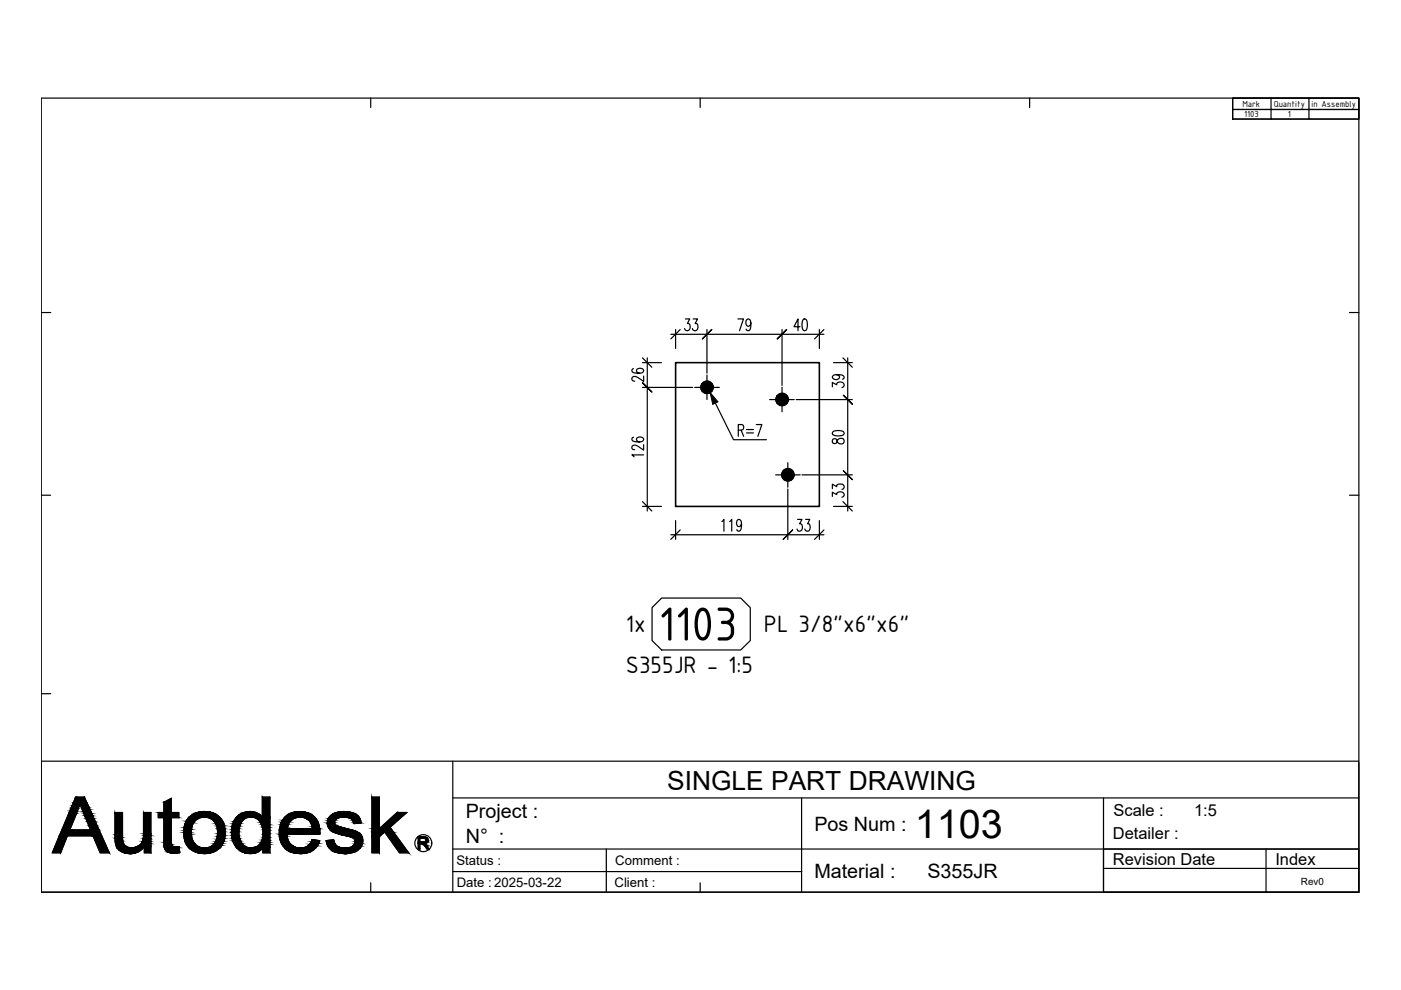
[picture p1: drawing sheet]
<svg xmlns="http://www.w3.org/2000/svg" width="297mm" height="210mm" viewBox="0 0 297 210" stroke-linecap="round" stroke-linejoin="round" font-family="sans-serif">
<defs><g id="words">
<text font-size="10.9" x="139.6" y="135.8">1103</text>
<text font-size="8.4" x="194" y="177.7">1103</text>
<text font-size="5.6" x="141.4" y="167.4">SINGLE PART DRAWING</text>
<g font-size="5.4">
<text x="132.7" y="134.1">1x</text>
<text x="162" y="134.1">PL 3/8&quot;x6&quot;x6&quot;</text>
<text x="132.7" y="142.7">S355JR - 1:5</text>
</g>
<g font-size="4.2">
<text x="98.7" y="173.5">Project :</text>
<text x="98.7" y="178.7">N° :</text>
<text x="172.7" y="176.2">Pos Num :</text>
<text x="172.7" y="186.2">Material :</text>
<text x="196.6" y="186.1">S355JR</text>
</g>
<g font-size="3.5">
<text x="236.1" y="173.1">Scale :</text>
<text x="253.2" y="172.9">1:5</text>
<text x="236" y="177.9">Detailer :</text>
<text x="236" y="183.3">Revision Date</text>
<text x="270.4" y="183.3">Index</text>
</g>
<g font-size="2.8">
<text x="96.8" y="183.4">Status :</text>
<text x="130.5" y="183.4">Comment :</text>
<text x="96.8" y="188.1">Date : 2025-03-22</text>
<text x="130.3" y="188.1">Client :</text>
</g>
<text font-size="2.1" x="275.8" y="187.6">Rev0</text>
<g font-size="2">
<text x="263.4" y="22.7">Mark</text>
<text x="270.1" y="22.7">Quantity</text>
<text x="278.1" y="22.7">in Assembly</text>
<text x="263.8" y="24.9">1103</text>
<text x="273" y="24.9">1</text>
</g>
</g></defs>
<!-- layer: 0 -->
<g fill="none" stroke="#000" stroke-width=".25">
<path d="M8.7 20.8h279.4v168.4h-279.4zM261.4 20.8h26.7v4.4h-26.7zM269.5 20.8h-8.1v2.4h8.1h-8.1v2h8.1M277.5 20.8h10.6v2.4h-10.6zM277.5 20.8h-8v2.4h8M277.5 23.2h10.6v2h-10.6zM277.5 23.2h-8v2h8M149.9 79.5v5.2M147.3 82.1h5.2M163.2 84.7h5.2M165.8 82.1v5.2M167 98.1v5.2"/>
<path d="M164.5 100.7h5.2M138.2 128.8l2.1-2h16.7l2.1 2v7l-2.1 2h-16.7l-2.1-2z"/>
</g>
<!-- layer: FRAME -->
<path d="M78.6 20.8v2M148.4 20.8v2M218.3 20.8v2M8.7 66.3h2M286.1 66.3h2M8.7 105h2M286.1 105h2M8.7 147.1h2M78.6 187.2v2M148.4 187.2v2" fill="none" stroke="#000" stroke-width=".25"/>
<!-- layer: HEADER -->
<path d="M96 161.4v27.8M96 169.2h192.1M170 169.2v20M234 169.2v20h54.1M288.1 161.4h-279.4v27.8h279.4M288.1 161.7v27.5M96 180h192.1M96 184.8h74M128.6 180v9.2M234 184.1h54.1M268.4 180v9.2" fill="none" stroke="#000" stroke-width=".25"/>
<!-- layer: AUTODESK_LOGO -->
<g fill="#000" stroke="#000" stroke-width=".21">
<path d="M17.9 169l.1 .3h-.3zM24.8 179.8h.4zM34.8 179.7h.3zM34.7 170.1l1.6-.8v.8zM37.4 179.5h.5zM40.2 179.9h1.5zM43 172.1h.5zM44.1 173.2h2.5zM50.3 179.8h1.3zM51.7 172.3h2.6zM54.3 179.5h.3zM60.4 179.8h3.3z"/>
<path d="M60.9 175.7h6.9v.2zM63.4 172.1h.3zM66.2 178l.6 .1zM65.5 173.2h1.1zM70.6 178h.1zM71.9 176.8h4.5zM73.1 179.8h3.3zM75 174.5h1.6l-1.2 .1zM74.6 173.1h1.4zM89 178.6h1.6zM89.4 178.9h.7zM90.1 178.5h.5z"/>
<path d="M89.9 177.7h.7zM27.5 181h.2zM36.8 180.9h.4zM63.6 181h.4zM72.9 181h.7z"/>
<path d="M12.6 177.2l.3 3.6 1.4-3.6zM12.6 177.2l.3 3.6h-1.8z"/>
<path d="M13.1 176l6.6 1.2-4.9-1.2zM13.1 176l6.6 1.2h-7.1z"/>
<path d="M14.6 172.4l.2 3.6 1.4-3.6zM14.6 172.4l.2 3.6h-1.7z"/>
<path d="M14.8 172l1.4 .4 .2-.4zM14.8 172l1.4 .4h-1.6z"/>
<path d="M15 171.4l1.4 .6 .2-.6zM15 171.4l1.4 .6h-1.6z"/>
<path d="M15.3 170.8l1.3 .6 .2-.6zM15.3 170.8l1.3 .6h-1.6z"/>
<path d="M15.5 170.2l1.3 .6 .1-.6zM15.5 170.2l1.3 .6h-1.5z"/>
<path d="M15.9 169.3l1.1 .9 .7-.9zM15.9 169.3l1.1 .9h-1.5z"/>
<path d="M16 169l1.7 .3 .2-.3zM16 169l1.7 .3h-1.8z"/>
<path d="M17.7 169.3l.7 .9-.4-.9zM17.7 169.3l.7 .9h-1.4z"/>
<path d="M17 170.2l1.6 .3-.2-.3zM17 170.2l1.6 .3h-1.6z"/>
<path d="M17 170.5l1.9 .6-.3-.6zM17 170.5l1.9 .6h-1.6z"/>
<path d="M17.3 171.1l1.8 .5-.2-.5zM17.3 171.1l1.8 .5h-1.7z"/>
<path d="M17.4 171.6l1.8 .2-.1-.2zM17.4 171.6l1.8 .2h-1.7z"/>
<path d="M17.5 171.8l1.8 .3-.1-.3zM17.5 171.8l1.8 .3h-1.7z"/>
<path d="M17.6 172.1l1.9 .3-.2-.3zM17.6 172.1l1.9 .3h-1.7z"/>
<path d="M17.8 172.4l1.9 .5-.2-.5zM17.8 172.4l1.9 .5h-1.8z"/>
<path d="M17.9 172.9l2 .6-.2-.6zM17.9 172.9l2 .6h-1.7z"/>
<path d="M18.2 173.5l2.1 .7-.4-.7zM18.2 173.5l2.1 .7h-1.8z"/>
<path d="M18.5 174.2l2.1 .9-.3-.9zM18.5 174.2l2.1 .9h-1.8z"/>
<path d="M18.8 175.1l2.2 .9-.4-.9zM18.8 175.1l2.2 .9h-1.8z"/>
<path d="M14.8 176l6.8 1.2-.6-1.2zM14.8 176l6.8 1.2h-1.9z"/>
<path d="M19.7 177.2l3.5 3.6-1.6-3.6zM19.7 177.2l3.5 3.6h-2z"/>
<path d="M24.4 177.7h1.6zM24.4 177.7h1.6z"/>
<path d="M24.4 172.3l1.6 4.7v-4.7zM24.4 172.3l1.6 4.7h-1.6z"/>
<path d="M24.4 177l1.6 .6v-.6zM24.4 177l1.6 .6h-1.6z"/>
<path d="M24.4 177.6l1.6 .1v-.1zM24.4 177.6l1.6 .1h-1.6z"/>
<path d="M24.4 177.7l1.6 .6v-.6zM24.4 177.7l1.6 .6h-1.6z"/>
<path d="M24.4 178.3l1.7 .1zM24.4 178.3l1.7 .1z"/>
<path d="M24.4 178.4l1.7 .2v-.2zM24.4 178.4l1.7 .2h-1.6z"/>
<path d="M24.5 178.6l1.8 .4-.2-.4zM24.5 178.6l1.8 .4h-1.8z"/>
<path d="M24.5 179l1.9 .1-.1-.1zM24.5 179l1.9 .1h-1.9z"/>
<path d="M24.5 179.1l2.2 .3-.3-.3zM24.5 179.1l2.2 .3h-2z"/>
<path d="M24.7 179.4h2zM24.7 179.4h2z"/>
<path d="M24.7 179.4l2.5 .3-.5-.3zM24.7 179.4l2.5 .3h-2.4z"/>
<path d="M24.8 179.7h3zM24.8 179.7h3z"/>
<path d="M24.8 179.7l3.1 .1zM24.8 179.7l3.1 .1z"/>
<path d="M24.8 179.8h3.1zM24.8 179.8h.4z"/>
<path d="M29.1 179.5h.6zM29 179.5h.7z"/>
<path d="M29 179.5h.8zM29 179.5h.8z"/>
<path d="M29 179.5h1.4zM28.9 179.5h1.5z"/>
<path d="M25.2 179.8h5.1zM24.8 179.8h5.5z"/>
<path d="M24.8 179.8l5.3 .2 .2-.2zM24.8 179.8l5.3 .2h-5.1z"/>
<path d="M27.9 179.8h2.4zM25.2 179.8h5.1z"/>
<path d="M28 179.7h2.4zM27.9 179.8h2.4z"/>
<path d="M28.5 179.7h1.9zM28 179.7h2.4z"/>
<path d="M28.9 179.5l1.5 .2 .2-.2zM28.5 179.7l.4-.2 1.5 .2z"/>
<path d="M28.9 179.5h1.7zM28.9 179.5h1.7z"/>
<path d="M30.4 172.3l1.6 4.5v-4.5zM30.4 172.3l1.6 4.5h-1.6z"/>
<path d="M30.4 176.8l1.6 .4v-.4zM30.4 176.8l1.6 .4h-1.6z"/>
<path d="M30.4 177.2l1.6 .7v-.7zM30.4 177.2l1.6 .7h-1.7z"/>
<path d="M30.3 177.9l1.7 .5v-.5zM30.3 177.9l1.7 .5h-1.8z"/>
<path d="M30.2 178.4l1.8 .5v-.5zM30.2 178.4l1.8 .5h-2.1z"/>
<path d="M29.9 178.9l2.1 .3v-.3zM29.9 178.9l2.1 .3h-2.4z"/>
<path d="M29.6 179.2l2.4 .3v-.3zM29.1 179.5l.5-.3 2.4 .3z"/>
<path d="M29.1 179.5h2.9zM29.1 179.5h2.9z"/>
<path d="M29.7 179.5h2.3zM29.7 179.5h2.3z"/>
<path d="M29.8 179.5h2.2zM29.8 179.5h2.2z"/>
<path d="M30.4 179.5h1.6zM30.4 179.5h1.6z"/>
<path d="M30.6 179.5l1.4 1.3v-1.3zM30.6 179.5l1.4 1.3h-1.4z"/>
<path d="M34.7 170.1l1.6 2.2v-2.2zM34.7 170.1l1.6 2.2h-1.6z"/>
<path d="M34.7 173.4l1.6 4.9v-4.9zM34.7 173.4l1.6 4.9h-1.6z"/>
<path d="M34.7 178.3l1.6 .1zM34.7 178.3l1.6 .1z"/>
<path d="M34.7 178.4l1.7 .2-.1-.2zM34.7 178.4l1.7 .2h-1.7z"/>
<path d="M34.7 178.6l1.7 .4v-.4zM34.7 178.6l1.7 .4h-1.7z"/>
<path d="M34.7 179l1.8 .3-.1-.3zM34.7 179l1.8 .3h-1.7z"/>
<path d="M34.8 179.3h1.7zM34.8 179.3h1.7z"/>
<path d="M34.8 179.3l2.1 .2-.4-.2zM34.8 179.3l2.1 .2h-2.1z"/>
<path d="M34.8 179.5h2.2zM34.8 179.5h2.2z"/>
<path d="M34.8 179.5h2.4zM34.8 179.5h2.4z"/>
<path d="M34.8 179.5l.3 .2 2.1-.2zM34.8 179.5l.3 .2h-.3z"/>
<path d="M33.6 172.3l4.3 1.1v-1.1zM33.6 172.3l4.3 1.1h-4.3z"/>
<path d="M37.4 179.5h.5zM37.2 179.5h.7z"/>
<path d="M37.2 179.5l.8 .2-.1-.2zM35.1 179.7l2.1-.2 .8 .2z"/>
<path d="M35.1 179.7h2.9zM34.8 179.7h3.2z"/>
<path d="M34.8 179.7l3.2 .4v-.4zM34.8 179.7l3.2 .4h-3z"/>
<path d="M39 176.2l1.6 .3v-.3zM39 176.2l1.6 .3h-1.7z"/>
<path d="M38.9 176.5l1.7 .4v-.4zM38.9 176.5l1.7 .4h-1.7z"/>
<path d="M38.9 176.9l1.7 .3v-.3zM38.9 176.9l1.7 .3h-1.6z"/>
<path d="M39 175.9l1.6 .3v-.3zM39 175.9l1.6 .3h-1.6z"/>
<path d="M39 177.2l1.7 .3-.1-.3zM39 177.2l1.7 .3h-1.7z"/>
<path d="M39 175.5l1.6 .4 .1-.4zM39 175.5l1.6 .4h-1.6z"/>
<path d="M39 177.5l1.7 .3v-.3zM39 177.5l1.7 .3h-1.6z"/>
<path d="M39.1 177.8l1.7 .3-.1-.3zM39.1 177.8l1.7 .3h-1.7z"/>
<path d="M39.1 175.2l1.6 .3 .1-.3zM39.1 175.2l1.6 .3h-1.7z"/>
<path d="M39.1 174.9l1.7 .3v-.3zM39.1 174.9l1.7 .3h-1.7z"/>
<path d="M39.1 178.1l1.8 .2-.1-.2zM39.1 178.1l1.8 .2h-1.7z"/>
<path d="M39.2 178.3l1.9 .4-.2-.4zM39.2 178.3l1.9 .4h-1.8z"/>
<path d="M39.2 174.6l1.6 .3 .2-.3zM39.2 174.6l1.6 .3h-1.7z"/>
<path d="M39.3 174.5l1.7 .1v-.1zM39.3 174.5l1.7 .1h-1.8z"/>
<path d="M39.3 178.7l1.9 .1-.1-.1zM39.3 178.7l1.9 .1h-1.8z"/>
<path d="M39.4 178.8l2 .2-.2-.2zM39.4 178.8l2 .2h-1.9z"/>
<path d="M39.4 174.1l1.6 .4 .3-.4zM39.4 174.1l1.6 .4h-1.7z"/>
<path d="M39.5 174h1.8zM39.5 174l1.8 .1z"/>
<path d="M39.5 179l2.1 .2-.2-.2zM39.5 179l2.1 .2h-2z"/>
<path d="M39.6 179.2l2.3 .2-.3-.2zM39.6 179.2l2.3 .2h-2.2z"/>
<path d="M39.7 173.8l1.6 .2 .3-.2zM39.7 173.8l1.6 .2h-1.8z"/>
<path d="M39.7 173.7h2.1zM39.7 173.8h1.9z"/>
<path d="M39.7 179.4l2.5 .1-.3-.1zM39.7 179.4l2.5 .1h-2.3z"/>
<path d="M39.9 173.5l1.9 .2 .3-.2zM39.9 173.5l1.9 .2h-2.1z"/>
<path d="M39.9 179.5l2.5 .1zM39.9 179.5l2.5 .1z"/>
<path d="M39.9 179.6l3.1 .2-.6-.2zM39.9 179.6l3.1 .2h-2.9z"/>
<path d="M40 173.3l2.1 .2 .6-.2zM40 173.3l2.1 .2h-2.2z"/>
<path d="M40.1 173.3h2.7zM40.1 173.3h2.6z"/>
<path d="M40.1 179.8h3.1zM40.1 179.8h3.2z"/>
<path d="M40.1 179.8h3.1zM40.1 179.8l1.6 .1z"/>
<path d="M40.1 179.8h3.1zM40.1 179.8h3.1z"/>
<path d="M40.1 173.2h3.2zM40.1 173.2h3.2z"/>
<path d="M40.1 173.2h3.2zM40.1 173.2l2.7 .1z"/>
<path d="M40.1 173.2h3.2zM40.1 173.2h4z"/>
<path d="M40.1 179.8h3.2zM40.1 179.8h3.2z"/>
<path d="M43 172.1h1zM42.8 172.1h1.2z"/>
<path d="M42.8 172.1h1.5zM42.4 172.1h1.9z"/>
<path d="M42.4 172.1l2.2 .1zM42.1 172.2h2.5z"/>
<path d="M42.1 172.2l2.8 .1zM41.8 172.3h3.1z"/>
<path d="M41.8 172.3l3.4 .1-.3-.1zM41.5 172.4l.3-.1 3.4 .1z"/>
<path d="M41.5 172.4l4 .1zM41.2 172.5h4.3z"/>
<path d="M41.2 172.5l4.5 .1-.2-.1zM41 172.6l.2-.1 4.5 .1z"/>
<path d="M41 172.6l5 .2-.3-.2zM40.7 172.8l.3-.2 5 .2z"/>
<path d="M40.7 172.8l5.6 .2-.3-.2zM40.5 173l.2-.2 5.6 .2z"/>
<path d="M40.5 173l6 .2-.2-.2zM40.2 173.2l.3-.2 6 .2z"/>
<path d="M40.3 180h6.1zM40.3 180l6 .1z"/>
<path d="M40.2 179.9h6.2zM40.2 179.9l6.2 .1z"/>
<path d="M40.2 173.2h6.3zM40.2 173.2h6.3z"/>
<path d="M40.2 173.2h6.3zM40.1 173.2h4z"/>
<path d="M41.7 179.9h4.8zM40.2 179.9h6.2z"/>
<path d="M44.1 173.2h2.5zM43.3 173.2h3.3z"/>
<path d="M43.3 173.2h3.3zM43.3 173.2h3.3z"/>
<path d="M43.5 173.2l3.1 .1zM43.5 173.2l3.1 .1z"/>
<path d="M43.4 179.8h3.2zM43.3 179.8h3.3z"/>
<path d="M43.3 179.8h3.3zM43.2 179.8h3.4z"/>
<path d="M43.2 179.8h3.4zM41.7 179.9h4.8z"/>
<path d="M43.7 173.3l3 .1-.1-.1zM43.7 173.3l3 .1z"/>
<path d="M44 179.8h2.6zM43.4 179.8h3.2z"/>
<path d="M44.3 173.4l2.6 .2-.2-.2zM44.3 173.4l2.6 .2h-2.2z"/>
<path d="M44.2 179.7h2.5zM44 179.8h2.6z"/>
<path d="M44.6 179.5l2.1 .2 .1-.2zM44.2 179.7l.4-.2 2.1 .2z"/>
<path d="M44.7 173.6l2.2 .1zM44.7 173.6l2.2 .1z"/>
<path d="M44.9 173.7l2.3 .3-.3-.3zM44.9 173.7l2.3 .3h-1.9z"/>
<path d="M45 179.3l1.8 .2 .2-.2zM44.6 179.5l.4-.2 1.8 .2z"/>
<path d="M45.1 179.3h2zM45 179.3h2z"/>
<path d="M45.3 174h1.9zM45.3 174h1.9z"/>
<path d="M45.3 174l2 .2-.1-.2zM45.3 174l2 .2h-1.8z"/>
<path d="M45.5 174.2l1.9 .3-.1-.3zM45.5 174.2l1.9 .3h-1.7z"/>
<path d="M45.5 178.8l1.8 .1zM45.4 178.9h1.9z"/>
<path d="M45.4 178.9l1.7 .4 .2-.4zM45.4 178.9l1.7 .4h-2z"/>
<path d="M45.7 174.5l1.8 .2-.1-.2zM45.7 174.5l1.8 .2h-1.8z"/>
<path d="M45.7 178.4l1.6 .4 .1-.4zM45.7 178.4l1.6 .4h-1.8z"/>
<path d="M45.7 174.7l1.9 .4-.1-.4zM45.7 174.7l1.9 .4h-1.7z"/>
<path d="M45.7 178.3l1.7 .1 .1-.1zM45.7 178.3l1.7 .1h-1.7z"/>
<path d="M45.9 175.1l1.7 .1v-.1zM45.9 175.1l1.7 .1h-1.6z"/>
<path d="M46 175.2l1.7 .5-.1-.5zM46 175.2l1.7 .5h-1.7z"/>
<path d="M45.9 177.9l1.6 .4 .1-.4zM45.9 177.9l1.6 .4h-1.8z"/>
<path d="M46 177.8l1.6 .1 .1-.1zM46 177.8l1.6 .1h-1.7z"/>
<path d="M46 175.7l1.7 .1zM46 175.7l1.7 .1z"/>
<path d="M46 177.3l1.7 .5v-.5zM46 177.3l1.7 .5h-1.7z"/>
<path d="M46.1 175.8l1.6 .5v-.5zM46.1 175.8l1.6 .5h-1.6z"/>
<path d="M46.1 176.3l1.6 .1zM46.1 176.3l1.6 .1z"/>
<path d="M46.1 176.4l1.6 .1zM46.1 176.4l1.6 .1z"/>
<path d="M46.1 176.5l1.6 .2v-.2zM46.1 176.5l1.6 .2h-1.6z"/>
<path d="M46.1 176.7l1.6 .4v-.4zM46.1 176.7l1.6 .4h-1.6z"/>
<path d="M46.1 177.1l1.6 .2v-.2zM46.1 177.1l1.6 .2h-1.7z"/>
<path d="M49.1 177.2h1.6zM49.1 177.2h1.6z"/>
<path d="M49.2 177.8h1.6zM49.2 177.8h1.6z"/>
<path d="M49.1 176.3l1.6 .2v-.2zM49.1 176.3l1.6 .2h-1.6z"/>
<path d="M49.1 176.5l1.6 .7v-.7zM49.1 176.5l1.6 .7h-1.6z"/>
<path d="M49.1 175.9l1.6 .4v-.4zM49.1 175.9l1.6 .4h-1.6z"/>
<path d="M49.1 177.2l1.7 .6-.1-.6zM49.1 177.2l1.7 .6h-1.6z"/>
<path d="M49.1 175.7l1.6 .2v-.2zM49.1 175.7l1.6 .2h-1.6z"/>
<path d="M49.2 175.3l1.5 .4 .1-.4zM49.2 175.3l1.5 .4h-1.6z"/>
<path d="M49.2 177.8l1.8 .5-.2-.5zM49.2 177.8l1.8 .5h-1.7z"/>
<path d="M49.2 175.1l1.6 .2 .1-.2zM49.2 175.1l1.6 .2h-1.6z"/>
<path d="M49.3 178.3h1.7zM49.3 178.3h1.7z"/>
<path d="M49.3 174.6l1.7 .1zM49.3 174.6l1.7 .1z"/>
<path d="M49.3 174.7l1.6 .4 .1-.4zM49.3 174.7l1.6 .4h-1.7z"/>
<path d="M49.3 178.3l2 .5-.3-.5zM49.3 178.3l2 .5h-1.7z"/>
<path d="M49.5 174.2l1.5 .4 .3-.4zM49.5 174.2l1.5 .4h-1.7z"/>
<path d="M49.6 174.1h1.7zM49.6 174.1l1.7 .1z"/>
<path d="M49.6 178.8l1.7 .1zM49.6 178.8l1.7 .1z"/>
<path d="M49.6 178.9l2.2 .4-.5-.4zM49.6 178.9l2.2 .4h-1.9z"/>
<path d="M49.7 173.9l1.6 .2 .2-.2zM49.7 173.9l1.6 .2h-1.7z"/>
<path d="M49.8 173.7l1.7 .2 .3-.2zM49.8 173.7l1.7 .2h-1.8z"/>
<path d="M49.9 179.3h1.9zM49.9 179.3h1.9z"/>
<path d="M49.9 179.3l2.1 .1-.2-.1zM49.9 179.3l2.1 .1h-2.1z"/>
<path d="M49.9 173.5l1.9 .2 .2-.2zM49.9 173.5l1.9 .2h-2z"/>
<path d="M49.9 179.4l2.7 .3-.6-.3zM49.9 179.4l2.7 .3h-2.4z"/>
<path d="M50.1 173.3l1.9 .2 .5-.2zM50.1 173.3l1.9 .2h-2.1z"/>
<path d="M50.2 179.7l2.7 .1zM50.2 179.7l2.7 .1z"/>
<path d="M50.2 179.8h3zM50.2 179.8h3z"/>
<path d="M50.1 173.3h2.8zM50.1 173.3h2.4z"/>
<path d="M52.9 172.1h.8zM52.4 172.1h1.3z"/>
<path d="M50.2 173.2h2.9zM50.2 173.2h3z"/>
<path d="M50.2 173.2h2.9zM50.1 173.3h2.8z"/>
<path d="M50.2 173.2h3zM50.2 173.2h5.4z"/>
<path d="M50.3 179.8h2.9zM50.3 179.8h1.3z"/>
<path d="M52.4 172.1h1.3zM52.2 172.1h1.5z"/>
<path d="M52.2 172.1l2.1 .2zM51.7 172.3l.5-.2 2.1 .2zM51.6 172.3h2.7z"/>
<path d="M51.6 172.3l3.2 .2-.5-.2zM51.1 172.5l.5-.2 3.2 .2zM51.1 172.5h3.7zM51.1 172.5h3.7z"/>
<path d="M54.3 179.5h.3zM54.3 179.5h.3z"/>
<path d="M54.3 179.5h.5zM54.3 179.5h.5z"/>
<path d="M51.1 172.5l4.1 .4-.4-.4zM50.6 172.9l.5-.4 4.1 .4z"/>
<path d="M54.3 179.5h.5zM54.3 179.5h.5z"/>
<path d="M54.3 179.5l.6 .1zM54.3 179.6h.6z"/>
<path d="M54.3 179.6h.8zM54.1 179.6h1z"/>
<path d="M54.1 179.6h1.2zM54.1 179.6h1.2z"/>
<path d="M50.6 172.9h4.7zM50.5 172.9h4.8z"/>
<path d="M50.5 172.9l5.1 .3-.3-.3zM50.5 172.9l5.1 .3h-5.4z"/>
<path d="M54.1 179.6l1.3 .1zM54.1 179.6l1.3 .1z"/>
<path d="M54 179.7h1.5zM54 179.7h1.5z"/>
<path d="M54 179.7h1.6zM54 179.7h1.6z"/>
<path d="M54 179.7h1.7zM54 179.7h1.7z"/>
<path d="M51.6 179.8l4 .1zM50.3 179.9h5.3z"/>
<path d="M50.3 179.9l5 .3 .3-.3zM50.3 179.9l5 .3h-4.6z"/>
<path d="M53.2 179.8h2.4zM51.6 179.8h4z"/>
<path d="M53.9 179.7h1.8zM53.2 179.8h2.4z"/>
<path d="M53.9 179.7h1.8zM53.9 179.7h1.8z"/>
<path d="M55.6 169l1.6 4.2v-4.2zM55.6 169l1.6 4.2h-1.6z"/>
<path d="M55.6 173.2h1.6zM53.2 173.2h4z"/>
<path d="M53.2 173.2l4 .1zM53.2 173.2l4 .1z"/>
<path d="M53.6 173.3l3.6 .1v-.1zM53.6 173.3l3.6 .1h-3z"/>
<path d="M54.2 173.4l3 .4v-.4zM54.2 173.4l3 .4h-2.5z"/>
<path d="M54.7 173.8l2.5 .4v-.4zM54.7 173.8l2.5 .4h-2.1z"/>
<path d="M55.1 174.2l2.1 .2v-.2zM55.1 174.2l2.1 .2h-2z"/>
<path d="M55.2 174.4l2 .5v-.5zM55.2 174.4l2 .5h-1.8z"/>
<path d="M55.4 174.9l1.8 .5v-.5zM55.4 174.9l1.8 .5h-1.6z"/>
<path d="M55.6 175.4l1.6 .6v-.6zM55.6 175.4l1.6 .6h-1.5z"/>
<path d="M55.7 176l1.5 .7v-.7zM55.7 176l1.5 .7h-1.5z"/>
<path d="M55.7 176.7l1.5 .2v-.2zM55.7 176.7l1.5 .2h-1.5z"/>
<path d="M55.7 176.9l1.5 .7v-.7zM55.7 176.9l1.5 .7h-1.5z"/>
<path d="M55.7 177.6l1.5 .6v-.6zM55.7 177.6l1.5 .6h-1.7z"/>
<path d="M55.5 178.2l1.7 .4v-.4zM55.5 178.2l1.7 .4h-1.9z"/>
<path d="M55.3 178.6l1.9 .4v-.4zM55.3 178.6l1.9 .4h-2.2z"/>
<path d="M55 179l2.2 .1zM55 179l2.2 .1h-2.3z"/>
<path d="M54.9 179.1l2.3 .4v-.4zM54.4 179.5l.5-.4 2.3 .4z"/>
<path d="M54.4 179.5h2.8zM54.4 179.5h2.8z"/>
<path d="M54.6 179.5h2.6zM54.6 179.5h2.6z"/>
<path d="M54.6 179.5h2.6zM54.6 179.5h2.6z"/>
<path d="M54.8 179.5h2.4zM54.8 179.5h2.4z"/>
<path d="M54.8 179.5l2.4 .1zM54.8 179.5l2.4 .1z"/>
<path d="M54.9 179.6h2.3zM54.9 179.6h2.3z"/>
<path d="M55.1 179.6h2.1zM55.1 179.6h2.1z"/>
<path d="M55.3 179.6l1.9 .1zM55.3 179.6l1.9 .1z"/>
<path d="M55.4 179.7h1.8zM55.4 179.7h1.8z"/>
<path d="M55.5 179.7h1.7zM55.5 179.7h1.7z"/>
<path d="M55.6 179.7h1.6zM55.6 179.7h1.6z"/>
<path d="M55.7 179.7l1.5 1.1v-1.1zM55.7 179.7l1.5 1.1h-1.5z"/>
<path d="M60.4 173.3h2.5zM60.4 173.3h2.5z"/>
<path d="M59.2 176.9l1.7 .4-.1-.4zM59.2 176.9l1.7 .4h-1.7z"/>
<path d="M59.2 177.3l1.7 .3v-.3zM59.2 177.3l1.7 .3h-1.6z"/>
<path d="M60.9 175.7l6.9 .2zM66.1 175.9h1.7z"/>
<path d="M59.3 175.7l6.8 .2zM59.3 175.7l6.8 .2h-6.8z"/>
<path d="M59.3 177.6l1.7 .3-.1-.3zM59.3 177.6l1.7 .3h-1.7z"/>
<path d="M59.3 175.4l1.6 .3v-.3zM59.3 175.4l1.6 .3h-1.6z"/>
<path d="M59.3 175.4h1.7zM59.3 175.4h1.6z"/>
<path d="M59.3 177.9l1.8 .2-.1-.2zM59.3 177.9l1.8 .2h-1.7z"/>
<path d="M59.4 178.1l1.8 .3-.1-.3zM59.4 178.1l1.8 .3h-1.7z"/>
<path d="M59.5 174.9l1.5 .5 .1-.5zM59.5 174.9l1.5 .5h-1.7z"/>
<path d="M59.5 174.8l1.6 .1 .1-.1zM59.5 174.8l1.6 .1h-1.6z"/>
<path d="M59.5 178.4l1.8 .2-.1-.2zM59.5 178.4l1.8 .2h-1.7z"/>
<path d="M59.6 178.6l2 .4-.3-.4zM59.6 178.6l2 .4h-1.9z"/>
<path d="M59.6 174.3l1.6 .5 .2-.5zM59.6 174.3l1.6 .5h-1.7z"/>
<path d="M59.7 174.3h1.8zM59.7 174.3h1.7z"/>
<path d="M59.7 179h2zM59.7 179h2z"/>
<path d="M59.8 179h1.9zM59.8 179h1.9z"/>
<path d="M59.8 179l2.4 .4-.5-.4zM59.8 179l2.4 .4h-2.2z"/>
<path d="M59.9 173.9l1.6 .4 .3-.4zM59.9 173.9l1.6 .4h-1.8z"/>
<path d="M60 173.8h1.9zM60 173.8l1.8 .1h-1.9z"/>
<path d="M60 173.8h1.9zM60 173.8h1.9z"/>
<path d="M60 179.4h2.2zM60 179.4h2.2z"/>
<path d="M60.1 179.4l2.7 .3-.6-.3zM60.1 179.4l2.7 .3h-2.5z"/>
<path d="M60.2 173.5l1.7 .3 .5-.3zM60.2 173.5l1.7 .3h-1.9z"/>
<path d="M60.3 179.7l3.1 .1zM60.3 179.7l3.1 .1h-3z"/>
<path d="M60.3 173.4l2.1 .1 .4-.1zM60.3 173.4l2.1 .1h-2.2z"/>
<path d="M60.4 173.3h2.5zM60.4 173.3l2.4 .1z"/>
<path d="M60.4 179.8h3.1zM60.4 179.8h3.1z"/>
<path d="M60.4 173.2h3.1zM60.4 173.2h3.2z"/>
<path d="M60.4 173.2h3.1zM60.4 173.2l2.5 .1h-2.5z"/>
<path d="M60.4 173.2h3.2zM60.4 173.2h3.6z"/>
<path d="M60.4 179.8h3.3zM60.4 179.8h3.3z"/>
<path d="M63.4 172.1h.6zM63 172.1h1z"/>
<path d="M63 172.1h1.2zM62.9 172.1h1.3z"/>
<path d="M62.9 172.1l1.8 .1zM62.4 172.2h2.3z"/>
<path d="M62.4 172.2h2.4zM62.3 172.2h2.5z"/>
<path d="M62.3 172.2l3 .2-.5-.2zM61.8 172.4l.5-.2 3 .2z"/>
<path d="M60.5 173.2h4.5zM60.5 173.2h3.5z"/>
<path d="M61.8 172.4h3.7zM61.7 172.4h3.8z"/>
<path d="M61.7 172.4l3.9 .1zM61.5 172.5h4.1z"/>
<path d="M60.5 173.2h5zM60.5 173.2h4.5z"/>
<path d="M61.5 172.5l4.3 .1-.2-.1zM61.2 172.6l.3-.1 4.3 .1z"/>
<path d="M61.2 172.6l4.9 .1-.3-.1zM61 172.7l.2-.1 4.9 .1z"/>
<path d="M61 172.7l5.3 .2-.2-.2zM60.8 172.9l.2-.2 5.3 .2z"/>
<path d="M59.3 175.9h8.5zM59.2 175.9h8.6z"/>
<path d="M60.8 172.9l5.8 .2-.3-.2zM60.8 172.9l5.8 .2h-6z"/>
<path d="M60.6 173.1h6zM60.6 173.1l4.9 .1z"/>
<path d="M65.5 173.2h1.1zM65 173.2h1.6z"/>
<path d="M65 173.2h1.7zM64 173.2h2.7z"/>
<path d="M64 173.2h2.7zM63.6 173.2h3.1z"/>
<path d="M63.6 173.2h3.1zM63.6 173.2h3.1z"/>
<path d="M63.7 173.2l3 .1zM63.7 173.2l3 .1z"/>
<path d="M64.2 173.3l2.7 .2-.2-.2zM64.2 173.3l2.7 .2h-2.1z"/>
<path d="M66.2 178.1l1.6 .1zM66.2 178.1l1.6 .1h-1.7z"/>
<path d="M64.8 173.5l2.2 .1zM64.8 173.5l2.2 .1z"/>
<path d="M63.9 179.8h3zM63.7 179.8h3.2z"/>
<path d="M63.7 179.8h3.2zM63.7 179.8h3.2z"/>
<path d="M63.7 179.8h3.2zM60.4 179.8h6.5z"/>
<path d="M60.4 179.8l6.1 .3 .4-.3zM60.4 179.8l6.1 .3h-5.8z"/>
<path d="M64.4 179.7h2.6zM63.9 179.8h3z"/>
<path d="M64.9 173.6l2.3 .2-.2-.2zM64.9 173.6l2.3 .2h-1.9z"/>
<path d="M64.9 179.5l2.1 .2 .1-.2zM64.4 179.7l.5-.2 2.1 .2z"/>
<path d="M65.3 173.8l1.9 .1zM65.3 173.8l1.9 .1z"/>
<path d="M65.4 173.9l1.9 .1-.1-.1zM65.4 173.9l1.9 .1h-1.7z"/>
<path d="M65.6 174l1.8 .3-.1-.3zM65.6 174l1.8 .3h-1.6z"/>
<path d="M65.3 179.3l2 .1zM65.3 179.3l2 .1z"/>
<path d="M65.2 179.4l1.9 .1 .2-.1zM64.9 179.5l.3-.1 1.9 .1z"/>
<path d="M65.8 174.3l1.7 .2-.1-.2zM65.8 174.3l1.7 .2h-1.6z"/>
<path d="M65.9 174.5l1.7 .3-.1-.3zM65.9 174.5l1.7 .3h-1.6z"/>
<path d="M65.6 179l1.7 .3 .2-.3zM65.3 179.3l.3-.3 1.7 .3z"/>
<path d="M66 174.8l1.7 .3-.1-.3zM66 174.8l1.7 .3h-1.6z"/>
<path d="M65.8 178.8l1.7 .2 .1-.2zM65.8 178.8l1.7 .2h-1.9z"/>
<path d="M66.1 175.1l1.6 .2v-.2zM66.1 175.1l1.6 .2h-1.5z"/>
<path d="M66.2 175.3l1.6 .4-.1-.4zM66.2 175.3l1.6 .4h-1.6z"/>
<path d="M66 178.5l1.6 .3 .1-.3zM66 178.5l1.6 .3h-1.8z"/>
<path d="M59.2 175.9l8.6 .1zM59.2 175.9l8.6 .1z"/>
<path d="M59.2 176l8.6 .6v-.6zM59.2 176l8.6 .6h-8.6z"/>
<path d="M66.1 178.2l1.6 .3 .1-.3zM66.1 178.2l1.6 .3h-1.7z"/>
<path d="M59.2 176.6h8.6zM59.2 176.6h8.6z"/>
<path d="M59.2 176.6l8.6 .3v-.3zM59.2 176.6l8.6 .3h-8.6z"/>
<path d="M70.6 178l.2 .2zM69.1 178.2l1.5-.2 .2 .2z"/>
<path d="M69.1 178.2l1.7 .2v-.2zM69.1 178.2l1.7 .2h-1.6z"/>
<path d="M69.2 178.4l1.7 .2-.1-.2zM69.2 178.4l1.7 .2h-1.7z"/>
<path d="M69.2 178.6l1.9 .4-.2-.4zM69.2 178.6l1.9 .4h-1.8z"/>
<path d="M69.4 174.3l1.6 .2-.1-.2zM69.4 174.3l1.6 .2h-1.6z"/>
<path d="M69.4 174.5l1.7 .4-.1-.4zM69.4 174.5l1.7 .4h-1.7z"/>
<path d="M69.5 174l1.4 .3 .1-.3zM69.5 174l1.4 .3h-1.5z"/>
<path d="M69.5 173.9h1.6zM69.5 173.9l1.5 .1z"/>
<path d="M69.4 174.9l1.9 .1-.2-.1zM69.4 174.9l1.9 .1h-1.8z"/>
<path d="M69.3 179l1.9 .1-.1-.1zM69.3 179l1.9 .1h-1.8z"/>
<path d="M69.4 179.1l2 .3-.2-.3zM69.4 179.1l2 .3h-1.9z"/>
<path d="M69.5 175l1.9 .1zM69.5 175l1.9 .1z"/>
<path d="M69.5 175.1l2.3 .1-.4-.1zM69.5 175.1l2.3 .1h-2.3z"/>
<path d="M69.5 179.4l2.2 .1-.3-.1zM69.5 179.4l2.2 .1h-2.1z"/>
<path d="M69.6 173.5l1.5 .4 .4-.4zM69.6 173.5l1.5 .4h-1.6z"/>
<path d="M69.7 173.5h2zM69.7 173.5h1.8z"/>
<path d="M69.6 179.5l2.4 .1-.3-.1zM69.6 179.5l2.4 .1h-2.3z"/>
<path d="M69.7 173.4h2zM69.7 173.4l2 .1z"/>
<path d="M69.5 175.2l2.9 .2-.6-.2zM69.5 175.2l2.9 .2h-2.8z"/>
<path d="M69.7 179.6l2.8 .2zM69.7 179.6l2.8 .2h-2.7z"/>
<path d="M69.8 173.3l1.9 .1 .5-.1zM69.8 173.3l1.9 .1h-2z"/>
<path d="M69.6 175.4l3.3 .1-.5-.1zM69.6 175.4l3.3 .1h-3.2z"/>
<path d="M69.8 179.8h3.3zM69.8 179.8h3.3z"/>
<path d="M72.7 172.1h.9zM72.3 172.1h1.3z"/>
<path d="M69.8 173.2h3.1zM69.8 173.2h3.2z"/>
<path d="M69.8 173.2h3.1zM69.8 173.2l2.4 .1z"/>
<path d="M69.7 175.5l3.4 .1zM69.7 175.5l3.4 .1z"/>
<path d="M69.7 175.6l4.2 .2-.8-.2zM69.7 175.6l4.2 .2h-4z"/>
<path d="M73.1 179.8h3.3zM73.8 179.8h2.6z"/>
<path d="M69.8 179.8h6.5zM69.8 179.8h6.5z"/>
<path d="M72.3 172.1h1.5zM72 172.1h1.8z"/>
<path d="M72 172.1l2.2 .1zM71.7 172.2h2.5z"/>
<path d="M69.9 175.8l4.7 .2-.7-.2zM69.9 175.8l4.7 .2h-4.6z"/>
<path d="M71.7 172.2l2.8 .1zM71.4 172.3h3.1z"/>
<path d="M71.4 172.3l3.4 .1zM71.1 172.4h3.7z"/>
<path d="M69.9 173.1l3.1 .1 1.6-.1zM69.9 173.1l3.1 .1h-3.2z"/>
<path d="M70 176h4.7zM70 176h4.7z"/>
<path d="M70 176l5.1 .1-.4-.1zM70 176l5.1 .1h-4.9z"/>
<path d="M71.1 172.4l4 .1-.3-.1zM70.8 172.5l.3-.1 4 .1z"/>
<path d="M75 174.5v.1h.4zM75 174.6h.4z"/>
<path d="M70.8 172.5l4.5 .1zM70.6 172.6h4.7z"/>
<path d="M70.2 176.1l5 .1zM70.2 176.1l5 .1z"/>
<path d="M70.2 176.2h5.2zM70.2 176.2h5.2z"/>
<path d="M70.6 172.6h4.9zM70.5 172.6h5z"/>
<path d="M70.3 176.2l5.5 .2-.4-.2zM70.3 176.2l5.5 .2h-5.2z"/>
<path d="M70.5 172.6l5.1 .1zM70.3 172.7h5.3z"/>
<path d="M70.3 172.7l5.5 .3-.2-.3zM70 173l.3-.3 5.5 .3z"/>
<path d="M70.6 176.4l5.4 .1zM70.6 176.4l5.4 .1z"/>
<path d="M70 173h5.9zM70 173h5.9z"/>
<path d="M70 173h5.9zM70 173l4.6 .1h-4.7z"/>
<path d="M74.6 173.1l1.5 .1-.1-.1zM73 173.2l1.6-.1 1.5 .1z"/>
<path d="M70.9 176.5l5.2 .1-.1-.1zM70.9 176.5l5.2 .1h-4.9z"/>
<path d="M73 173.2h3.1zM73 173.2h3.1z"/>
<path d="M73.3 173.2l2.9 .2-.1-.2zM73.3 173.2l2.9 .2z"/>
<path d="M71.2 176.6l5.2 .2-.3-.2zM71.2 176.6l5.2 .2h-4.5zM71.9 176.8h4.5z"/>
<path d="M73.9 173.4l2.4 .1-.1-.1zM73.9 173.4l2.4 .1h-2.1z"/>
<path d="M69.9 179.9l6 .3 .3-.3zM69.9 179.9l6 .3h-5.6z"/>
<path d="M74.2 173.5l2.1 .1zM74.2 173.5l2.1 .1z"/>
<path d="M74.4 173.6h1.9zM74.4 173.6h1.9z"/>
<path d="M74.5 173.6l2 .4-.2-.4zM74.5 173.6l2 .4h-1.7z"/>
<path d="M69.9 179.8h6.4zM69.9 179.8l6.3 .1z"/>
<path d="M73.9 179.8h2.5zM73.1 179.8h3.3z"/>
<path d="M71.9 176.8l4.6 .2-.1-.2zM71.9 176.8l4.6 .2h-4.3z"/>
<path d="M74.8 174h1.7zM74.8 174h1.7z"/>
<path d="M74.8 174l1.8 .5-.1-.5zM74.8 174l1.8 .5h-1.6z"/>
<path d="M72.2 177l4.4 .1zM72.2 177l4.4 .1z"/>
<path d="M74.5 179.6l1.9 .2 .1-.2zM73.9 179.8l.6-.2 1.9 .2z"/>
<path d="M72.7 177.1l4 .1-.1-.1zM72.7 177.1l4 .1h-3.4z"/>
<path d="M74.8 179.4h1.9zM74.8 179.4h1.9z"/>
<path d="M74.7 179.4l1.8 .2 .2-.2zM74.5 179.6l.2-.2 1.8 .2z"/>
<path d="M73.3 177.2l3.5 .1-.1-.1zM73.3 177.2l3.5 .1z"/>
<path d="M74 177.3l2.8 .1zM74 177.3l2.8 .1z"/>
<path d="M74.2 177.4l2.6 .1zM74.2 177.4l2.6 .1z"/>
<path d="M74.4 177.5h2.4zM74.4 177.5h2.4z"/>
<path d="M74.5 177.5l2.4 .3-.1-.3zM74.5 177.5l2.4 .3h-1.9z"/>
<path d="M75.2 179l1.5 .4 .1-.4zM75.2 179l1.5 .4h-1.9z"/>
<path d="M75 177.8l1.9 .1zM75 177.8l1.9 .1z"/>
<path d="M75.2 178.9h1.7zM75.2 178.9l1.6 .1z"/>
<path d="M75.1 177.9l1.8 .1zM75.1 177.9l1.8 .1z"/>
<path d="M75.2 178l1.7 .3v-.3zM75.2 178l1.7 .3h-1.6z"/>
<path d="M75.3 178.4l1.6 .5v-.5zM75.3 178.4l1.6 .5h-1.7z"/>
<path d="M75.3 178.3l1.6 .1v-.1zM75.3 178.3l1.6 .1h-1.6z"/>
<path d="M78.9 175.7h1.5zM78.9 175.7h1.5z"/>
<path d="M78.9 169l1.5 6.7v-6.7zM78.9 169l1.5 6.7h-1.5z"/>
<path d="M78.9 175.7l2.7 .7-1.2-.7zM78.9 175.7l2.7 .7h-2.7z"/>
<path d="M78.9 177.4l1.5 3.4v-3.4zM78.9 177.4l1.5 3.4h-1.5z"/>
<path d="M78.9 176.5l1.5 .9 1.1-.9zM78.9 176.5l1.5 .9h-1.5z"/>
<path d="M78.9 176.4h2.7zM78.9 176.4l2.6 .1z"/>
<path d="M80.8 175.4l2.1 .3-.2-.3zM80.8 175.4l2.1 .3h-2.4z"/>
<path d="M80.5 175.7h2.4zM80.4 175.7h2.5z"/>
<path d="M80.4 175.7l3 .7-.5-.7zM80.4 175.7l3 .7h-1.8z"/>
<path d="M81.6 176.4l1.9 .1zM81.6 176.4l1.9 .1z"/>
<path d="M81.6 176.5l5 4.3-3.1-4.3zM81.6 176.5l5 4.3h-1.9z"/>
<path d="M84.2 172.3l-1.5 3.1 3.6-3.1zM80.8 175.4l3.4-3.1-1.5 3.1z"/>
<path d="M88.7 177.7l.3 .9v-.9zM88.7 177.7l.3 .9h-.3z"/>
<path d="M88.7 178.6h1.8zM88.7 178.6h1.8z"/>
<path d="M88.7 178.9l.3 1.1v-1.1zM88.7 178.9l.3 1.1h-.3z"/>
<path d="M89.8 179h.4zM89.8 179h.4z"/>
<path d="M88.7 177.4l1.4 .1zM88.7 177.4l1.4 .1z"/>
<path d="M88.7 177.7h1.1zM88.7 177.7h1.2z"/>
<path d="M88.7 178.8h1.3zM88.7 178.8l.7 .1z"/>
<path d="M89.4 178.9h.7zM89.4 178.9h.7z"/>
<path d="M89.6 178.9l.6 .1zM89.6 178.9l.6 .1zM89.8 179h.4zM89.8 179h.4zM89.8 179h.4zM89.8 179h.4z"/>
<path d="M88.7 178.8h1.5zM88.7 178.8h1.3z"/>
<path d="M89.8 179l.6 .1-.2-.1zM89.8 179l.6 .1h-.5z"/>
<path d="M88.7 177.5h1.6zM88.7 177.5h1.6z"/>
<path d="M88.7 177.5h1.6zM88.7 177.5h1.6z"/>
<path d="M88.7 177.5l1.8 .1-.2-.1zM88.7 177.5l1.8 .1h-1.8z"/>
<path d="M90.3 178.4h.4zM90.3 178.4h.4z"/>
<path d="M89.9 179.1l.6 .2zM89.9 179.1l.6 .2z"/>
<path d="M88.7 178.7h1.7zM88.7 178.7l1.5 .1z"/>
<path d="M90 179.3h.5zM90 179.3h.5zM90.1 179.3h.4zM90.1 179.3h.4z"/>
<path d="M90.1 179.3l.5 .2-.1-.2zM90.1 179.3l.5 .2h-.4z"/>
<path d="M88.7 177.6h1.8zM88.7 177.6l1.2 .1z"/>
<path d="M88.7 178.6h1.8zM88.7 178.6l1.7 .1z"/>
<path d="M89.9 177.7h.7zM89.8 177.7h.8z"/>
<path d="M89.9 177.7l.7 .1zM89.9 177.7l.7 .1z"/>
<path d="M90 178.6h.6zM89.7 178.6h.9z"/>
<path d="M90.2 179.5l.7 .5-.3-.5zM90.2 179.5l.7 .5h-.4z"/>
<path d="M90.1 177.8l.6 .1zM90.1 177.8l.6 .1z"/>
<path d="M90 178.5h.6zM90 178.6h.6z"/>
<path d="M90.2 177.9h.5zM90.2 177.9h.5zM90.3 177.9h.4zM90.3 177.9h.4z"/>
<path d="M90.3 178.4l.3 .1 .1-.1zM90.1 178.5l.2-.1 .3 .1zM90 178.5h.6z"/>
<path d="M90.3 177.9l.4 .3v-.3zM90.3 177.9l.4 .3h-.3z"/>
<path d="M90.4 178.2h.3zM90.4 178.2h.3z"/>
<path d="M90.4 178.2l.3 .2v-.2zM90.4 178.2l.3 .2h-.4z"/>
<path d="M90.3 178.4h.4zM90.3 178.4h.4z"/>
<path d="M27.3 181h.7zM27.3 181h.4z"/>
<path d="M27 180.9h1.2zM27 180.9l1 .1z"/>
<path d="M26.6 180.9h2zM26.6 180.9h1.6z"/>
<path d="M26.3 180.8h2.5zM26.3 180.8l2.3 .1z"/>
<path d="M26 180.7l2.8 .1 .4-.1zM26 180.7l2.8 .1h-2.5z"/>
<path d="M25.8 180.6l3.4 .1 .1-.1zM25.8 180.6l3.4 .1h-3.2z"/>
<path d="M25.5 180.4l3.8 .2 .4-.2zM25.5 180.4l3.8 .2h-3.5z"/>
<path d="M25.2 180.2l4.5 .2 .2-.2zM25.2 180.2l4.5 .2h-4.2z"/>
<path d="M25 180l4.9 .2 .2-.2zM25 180l4.9 .2h-4.7z"/>
<path d="M36.6 180.9h.9zM36.6 180.9h.6z"/>
<path d="M36.2 180.9h1.5zM36.2 180.9h1.3z"/>
<path d="M35 180.1l3.1 .5-.1-.5zM35 180.1l3.1 .5h-2.7z"/>
<path d="M35.4 180.6l2.7 .1v-.1zM35.4 180.6l2.7 .1h-2.5z"/>
<path d="M35.6 180.7l2.5 .1zM35.6 180.7l2.5 .1z"/>
<path d="M36 180.8h2.1zM36 180.8l1.7 .1z"/>
<path d="M42.7 180.9h1.2zM42.7 180.9l.8 .1z"/>
<path d="M42.6 180.9h1.5zM42.6 180.9h1.3z"/>
<path d="M42.1 180.9h2.5zM42.1 180.9h2z"/>
<path d="M41.9 180.8h2.8zM41.9 180.8l2.7 .1z"/>
<path d="M41.5 180.7l3.2 .1 .5-.1zM41.5 180.7l3.2 .1h-2.8z"/>
<path d="M41.3 180.6h4zM41.3 180.6l3.9 .1z"/>
<path d="M40.9 180.4l4.4 .2 .4-.2zM40.9 180.4l4.4 .2h-4z"/>
<path d="M40.8 180.3h5.1zM40.8 180.3l4.9 .1z"/>
<path d="M40.4 180.1l5.5 .2 .4-.2zM40.4 180.1l5.5 .2h-5.1z"/>
<path d="M52.4 180.9h1.3zM52.4 180.9h1.3z"/>
<path d="M52.4 180.9h1.3zM52.4 180.9l.7 .1z"/>
<path d="M51.8 180.8l1.9 .1 .5-.1zM51.8 180.8l1.9 .1z"/>
<path d="M51.8 180.8h2.5zM51.8 180.8h2.4z"/>
<path d="M51.3 180.6l3 .2 .4-.2zM51.3 180.6l3 .2h-2.5z"/>
<path d="M51.2 180.5h3.6zM51.2 180.5l3.5 .1z"/>
<path d="M50.8 180.3l4 .2 .4-.2zM50.8 180.3l4 .2h-3.6z"/>
<path d="M50.7 180.2h4.6zM50.7 180.2l4.5 .1z"/>
<path d="M63 180.9h1.3zM63 180.9l1 .1z"/>
<path d="M62.8 180.9h1.9zM62.8 180.9h1.5z"/>
<path d="M62.3 180.9h2.7zM62.3 180.9h2.4z"/>
<path d="M62.1 180.8h3.2zM62.1 180.8l2.9 .1z"/>
<path d="M61.8 180.7h3.8zM61.8 180.7l3.5 .1z"/>
<path d="M61.5 180.6l4.1 .1 .3-.1zM61.5 180.6l4.1 .1h-3.8z"/>
<path d="M61.2 180.4l4.7 .2 .2-.2zM61.2 180.4l4.7 .2h-4.4z"/>
<path d="M61 180.3l5.1 .1 .3-.1zM61 180.3l5.1 .1h-4.9z"/>
<path d="M60.8 180.2h5.7zM60.8 180.2l5.6 .1z"/>
<path d="M60.7 180.1h5.8zM60.7 180.1l5.8 .1z"/>
<path d="M72.9 181h.5zM73 181h.4z"/>
<path d="M72.4 180.9h1.4zM72.4 180.9l1.2 .1z"/>
<path d="M72 180.9h2.3zM72 180.9h1.8z"/>
<path d="M71.7 180.9h2.7zM71.7 180.9h2.6z"/>
<path d="M71.3 180.7l3.1 .2 .5-.2zM71.3 180.7l3.1 .2h-2.7z"/>
<path d="M71.1 180.7h3.9zM71.1 180.7h3.8z"/>
<path d="M70.8 180.5l4.2 .2 .4-.2zM70.8 180.5l4.2 .2h-3.9z"/>
<path d="M70.6 180.5h4.9zM70.6 180.5h4.8z"/>
<path d="M70.4 180.3l5.1 .2 .3-.2zM70.4 180.3l5.1 .2h-4.9z"/>
<path d="M70.3 180.2h5.6zM70.3 180.2l5.5 .1z"/>
</g>
<g fill="none" stroke="#000" stroke-width=".25">
<path d="M16 169h1.9l-.9 1.2 2.2 5.8h-4.4l4.9 1.2 1.5 3.6h2l-5.3-11.8a3.3 3.3 0 0 0-1.3 2.4l-1.8 4.6 4.9 1.2h-5.4l-1.4 3.6h-1.8zM24.4 172.3h1.6v4.7a2.1 2.1 0 0 0 1.9 2.8h-3.1l-.3-.8-.1-1.3zM24.8 179.8h3.1l1.2-.3h1.5a3.8 3.8 0 0 1-5.8 .3zM30.4 172.3h1.6v8.5h-1.4v-1.3h-1.5a2.53 2.53 0 0 0 1.3-2.7zM34.7 170.1l1.6-.8v3h1.6v1.1h-1.6l.1 5.6 .1 .3 .7 .2-2.4 .2-.1-6.3h-1.1v-1.1h1.1zM34.8 179.7l3.1-.2 .2 1.3a2.94 2.94 0 0 1-3.1-.7zM40.1 173.3a4.9 4.9 0 0 1 6.4-.1h-3.2a2.76 2.76 0 0 0-2.7 3.3 2.85 2.85 0 0 0 2.7 3.3l-3.1 .1a5.1 5.1 0 0 1-.1-6.6zM43.3 173.2h3.2a5.2 5.2 0 0 1 .8 5.6 4.7 4.7 0 0 1-7.1 1.1l3.1-.1a2.88 2.88 0 0 0 2.8-3.3 2.78 2.78 0 0 0-2.8-3.3zM50.1 173.3a3.7 3.7 0 0 1 5.5-.1h-2.4a2.72 2.72 0 0 0-2.5 3.1 3.1 3.1 0 0 0 2.5 3.5l-2.9 .1a5.2 5.2 0 0 1-.2-6.6zM50.3 179.9l2.9-.1 1.2-.3 1.3 .2a3.6 3.6 0 0 1-5.4 .2zM55.6 169h1.6v11.8h-1.5v-1.1l-1.3-.2a3.9 3.9 0 0 0 .8-5.1 2.32 2.32 0 0 0-2-1.2h2.4zM60.3 173.4a4.8 4.8 0 0 1 6.3-.3l-3 .1a2.61 2.61 0 0 0-2.7 2.5l6.9 .2v1h-7a2.76 2.76 0 0 0 2.9 2.9h-3.3a5.1 5.1 0 0 1-.1-6.4z"/>
<path d="M60.4 179.8h3.3a2.36 2.36 0 0 0 2.5-1.8l1.6 .2a4 4 0 0 1-4.8 2.7 3.8 3.8 0 0 1-2.6-1.1zM60.9 175.7h5.3a2.46 2.46 0 0 0-2.6-2.5l3-.1 .8 1.2 .4 1.6zM69.1 178.2l1.6-.2a2.02 2.02 0 0 0 2.4 1.8h3.2a5.2 5.2 0 0 1-6.4 .1l-.3-.4zM70 173a5 5 0 0 1 5.9 0l-2.9 .2a1.73 1.73 0 0 0-2.1 1.1 1.46 1.46 0 0 0 1.5 1.1l2.7 .7a2.2 2.2 0 0 1 1.2 3.7h-3.2a1.82 1.82 0 0 0 2.2-1.4 1.22 1.22 0 0 0-1.3-1.1l-2.1-.5a2.44 2.44 0 0 1-2.2-3.4zM73 173.2l2.9-.2 .4 .5 .3 1-1.6 .1a1.74 1.74 0 0 0-2-1.4zM78.9 169h1.5v6.7l1.2 .7-1.2 1v3.4h-1.5zM80.4 175.7l3.8-3.4h2.1l-3.6 3.1 3.9 5.4h-1.9l-3.1-4.4zM88.7 177.4l1.6 .1 .2 .1-1.5 .1v.9h1.5l-.5 .2-1 .1v1.1h-.3zM89.4 178.9l.6-.1 .2 .2 .7 1h-.4l-.6-.9zM89.8 177.7l.7-.1 .2 .6-.1 .3-1.6 .1a1.29 1.29 0 0 0 1.3-.2 .45 .45 0 0 0 0-.5 .45 .45 0 0 0-.5-.2z"/>
<circle cx="89.8" cy="178.8" r="1.8"/>
</g>
<!-- layer: 0 -->
<g fill="#fff" stroke="#fff" stroke-width=".21">
<path d="M132.7 130.3l4.9 4.1h-4.9zM132.7 130.3l4.9 4.1v-4.1z"/>
<path d="M140 128.5l17.4 7.6h-17.4zM140 128.5l17.4 7.6v-7.6z"/>
<path d="M159.6 130.3l33.5 4.1h-33.5zM159.6 130.3l33.5 4.1v-4.1z"/>
<path d="M132.7 138.9l27.6 4.1h-27.6zM132.7 138.9l27.6 4.1v-4.1z"/>
</g>
<!-- layer: AS_DIM_ON -->
<g fill="#fff" stroke="#fff" stroke-width=".21">
<path d="M144.9 67.3l3.4 3.1h-3.4zM144.9 67.3l3.4 3.1v-3.1z"/>
<path d="M156.2 67.3l3.3 3.1h-3.3zM156.2 67.3l3.3 3.1v-3.1z"/>
<path d="M168 67.3l3.5 3.1h-3.5zM168 67.3l3.5 3.1v-3.1z"/>
<path d="M152.8 109.8l4.7 3.1h-4.7zM152.8 109.8l4.7 3.1v-3.1z"/>
<path d="M168.6 109.8l3.5 3.1h-3.5zM168.6 109.8l3.5 3.1v-3.1z"/>
<path d="M136.8 92.3v4.9h-3.1zM133.7 92.3v4.9l3.1-4.9z"/>
<path d="M136.8 77.8v3.4h-3.1zM133.7 77.8v3.4l3.1-3.4z"/>
<path d="M179.3 102.3v3.5h-3.1zM176.2 102.3v3.5l3.1-3.5z"/>
<path d="M179.3 91v3.4h-3.1zM176.2 91v3.4l3.1-3.4z"/>
<path d="M179.3 79.1v3.4h-3.1zM176.2 79.1v3.4l3.1-3.4z"/>
<path d="M156.2 89.7l5.6 3.1h-5.6zM156.2 89.7l5.6 3.1v-3.1z"/>
</g>
<g fill="none" stroke="#000" stroke-width=".25">
<path d="M134.3 78.2h-.2l-.1 .4a1.4 1.4 0 0 0 1.6 .5h.5l.4-.5a.8 .8 0 0 0-.8-.5 .8 .8 0 0 0-.8 .5l.1 .3 .6 .2M136.2 76.9h4M136.5 79.7v1.2a2.92 2.92 0 0 0-2.1-1.1l-.4 .4v.3l.6 .3M137.2 75.9v32.4M142.2 70.9h32.5M143.2 69.9v4M145.3 67.6h.9l-.5 1h.3a.76 .76 0 0 1 .3 1.1 .76 .76 0 0 1-1.1 .2l-.1-.2M147 67.6h.9l-.5 1h.2a.76 .76 0 0 1 .4 1.1 .76 .76 0 0 1-1.1 .2l-.1-.2M149.9 69.9v9.2M156.4 67.6h1.2l-.8 2.5M159.2 68.5a.65 .65 0 0 1-.6 .7 .86 .86 0 0 1-.5-.8 .86 .86 0 0 1 .6-.8 1.68 1.68 0 0 1 0 2.5l-.4-.1-.1-.2M165.8 69.9v11.8"/>
<path d="M169.6 69.3h-1.3l.9-1.7v2.5M170.3 67.7l.4-.1a1.26 1.26 0 0 1 .5 1.5l-.3 .9-.4 .1a2.09 2.09 0 0 1-.2-2.4zM173.7 69.9v4M176.7 76.9h4M177.3 79.4l.6 .3a.73 .73 0 0 1-.6 .9 .73 .73 0 0 1-.8-.6v-.1a1.09 1.09 0 0 1 1.4-.5l.9 .3 .2 .4-.4 .3M179.7 75.9v32.4M134.3 92.7l-.2 .1-.1 .4a1.4 1.4 0 0 0 1.6 .5l.5-.1 .4-.4a.8 .8 0 0 0-.8-.6 .8 .8 0 0 0-.8 .6l.1 .2 .6 .3M136.2 82.1h10.7M136.5 96.4h-2.5l.4 .5M136.5 94.3v1.1a2.92 2.92 0 0 0-2.1-1l-.4 .3v.4l.2 .2h.4M150.6 83.2l4.9 10h7M156.5 91.2h.8a.62 .62 0 0 0 .4-.6 .62 .62 0 0 0-.4-.6h-.8v2.5"/>
<path d="M157.1 91.2l.6 1.3M158.3 91.1h1.5M158.3 91.8h1.5M160.3 90h1.2l-.8 2.5M168.8 84.7h11.9M176.5 82v-.9l.9 .5a.79 .79 0 0 1 .9-.6 .79 .79 0 0 1 .7 .8l-.5 .4M176.6 93.1l-.1 .6a.5 .5 0 0 0 .4 .4 .5 .5 0 0 0 .5-.3 .84 .84 0 0 1 .6-.8 .84 .84 0 0 1 1 .4 .79 .79 0 0 1-.9 .8 .79 .79 0 0 1-.7-.9 .56 .56 0 0 0-.8-.2zM176.6 91.5a2.54 2.54 0 0 1 2.2 0l.2 .5a1.88 1.88 0 0 1-2.5 0zM136.2 107.4h4M142.2 113.4h32.5M143.2 110.4v4M153.1 110.6l.4-.5v2.5"/>
<path d="M154.7 110.6l.4-.5v2.5M157.2 111l-.2 .6h-.3a.8 .8 0 0 1-.6-.7 .8 .8 0 0 1 .6-.8l.3 .2a2.32 2.32 0 0 1 0 2.2l-.5 .1-.2-.1-.1-.2M167 103.7v10.7M169.1 110.1h.9l-.5 1a.79 .79 0 0 1 .6 .8 .79 .79 0 0 1-.7 .7l-.3-.1-.1-.3M170 100.7h10.7M170.8 110.1h.9l-.5 1 .4 .1 .2 .4a.75 .75 0 0 1-.7 1l-.5-.4M173.7 110.4v4M176.5 105.3v-.9l.9 .5a.79 .79 0 0 1 .9-.6 .79 .79 0 0 1 .7 .7l-.5 .4M176.5 103.6v-.9l.9 .5v-.3a1 1 0 0 1 1.6 .2 .54 .54 0 0 1-.5 .7M176.7 107.4h4"/>
</g>
<!-- layer: AS_INS_ON -->
<g fill="none" stroke="#000" stroke-width=".25">
<path d="M136.2 75.9l2 2M144.2 69.9l-2 2M148.9 71.9l2-2-2 2M164.8 71.9l2-2-2 2M174.7 69.9l-2 2M178.7 75.9l2 2M138.2 83.1l-2-2 2 2M180.7 85.7l-2-2 2 2M136.2 106.4l2 1.9M144.2 112.4l-2 2M166.1 114.4l1.9-2-1.9 2M174.7 112.4l-2 2"/>
<path d="M178.7 106.4l2 1.9M180.7 101.7l-2-2 2 2"/>
</g>
<!-- layer: 0 -->
<g fill="none" stroke="#000" stroke-width=".34">
<path d="M143.2 76.9h30.5v30.5h-30.5z"/>
<circle cx="149.9" cy="82.1" r="1.29"/>
<circle cx="165.8" cy="84.7" r="1.29"/>
<circle cx="167.1" cy="100.7" r="1.29"/>
</g>
<g fill="#000" stroke="#000" stroke-width=".21">
<path d="M148.7 81.7l-.1 .4h1.3zM148.6 82.1h1.3l-1.2 .4zM148.7 82.5l.1 .4 1.1-.8z"/>
<path d="M148.8 82.9l.3 .3 .8-1.1zM149.9 82.1l-.4 1.3-.4-.2zM149.9 82.1l-.4 1.3h.4z"/>
<path d="M149.1 81.1l.8 1-.4-1.2zM149.1 81.1l.8 1-1.1-.7zM148.8 81.4l-.1 .3 1.2 .4z"/>
<path d="M149.9 82.1v1.3h.4zM149.9 82.1l.8 1.1-.4 .2zM149.9 82.1l.8 1.1 .2-.3z"/>
<path d="M150.3 80.9l-.4 1.2 .8-1zM149.9 80.8l.4 .1-.4 1.2zM149.5 80.9l.4 1.2v-1.3z"/>
<path d="M149.9 82.1l1 .8 .2-.4zM149.9 82.1h1.3l-.1 .4z"/>
<path d="M149.9 82.1h1.3l-.1-.4zM149.9 82.1l1-.7 .2 .3zM150.7 81.1l-.8 1 1-.7z"/>
<path d="M164.6 84.3l-.1 .4h1.3zM164.5 84.7h1.3l-1.2 .4zM164.6 85.1l.1 .4 1.1-.8z"/>
<path d="M164.7 85.5l.3 .2 .8-1zM165.8 84.7l-.4 1.3-.4-.3zM165.8 84.7l-.4 1.3h.4z"/>
<path d="M165 83.7l.8 1-.4-1.2zM164.7 83.9l.3-.2 .8 1zM164.7 83.9l-.1 .4 1.2 .4z"/>
<path d="M165.8 84.7v1.3h.4zM165.8 84.7l.8 1-.4 .3zM165.8 84.7l.8 1 .3-.2z"/>
<path d="M166.2 83.5l-.4 1.2 .8-1zM165.8 83.4l.4 .1-.4 1.2zM165.4 83.5l.4 1.2v-1.3z"/>
<path d="M166.3 99.6l.7 1.1-.3-1.2zM166.3 99.6l.7 1.1-1-.8zM166 99.9l-.2 .4 1.2 .4z"/>
<path d="M165.8 84.7l1.1 .8 .1-.4zM165.8 84.7h1.3l-.1 .4z"/>
<path d="M165.8 84.7h1.3l-.1-.4zM165.8 84.7l1.1-.8 .1 .4zM166.6 83.7l-.8 1 1.1-.8z"/>
<path d="M167.5 99.5l-.5 1.2 .8-1.1zM167 99.4l.5 .1-.5 1.2zM166.7 99.5l.3 1.2v-1.3z"/>
<path d="M165.8 100.3v.4h1.2zM165.8 100.7h1.2l-1.2 .4zM165.8 101.1l.2 .3 1-.7z"/>
<path d="M166 101.4l.3 .3 .7-1zM167 100.7l-.3 1.2-.4-.2zM167 100.7l-.3 1.2 .3 .1z"/>
<path d="M167 100.7v1.3l.5-.1zM167 100.7l.8 1-.3 .2zM167 100.7l.8 1 .3-.3z"/>
<path d="M167 100.7l1.1 .7 .2-.3zM167 100.7h1.3v.4z"/>
<path d="M167 100.7h1.3v-.4zM167 100.7l1.1-.8 .2 .4zM167.8 99.6l-.8 1.1 1.1-.8z"/>
</g>
<!-- layer: AS_DIM_ON -->
<path d="M150.6 83.2l1.6 2-1.1 .5z" fill="#000" stroke="#000" stroke-width=".21"/>
<use href="#words"/>
</svg>
